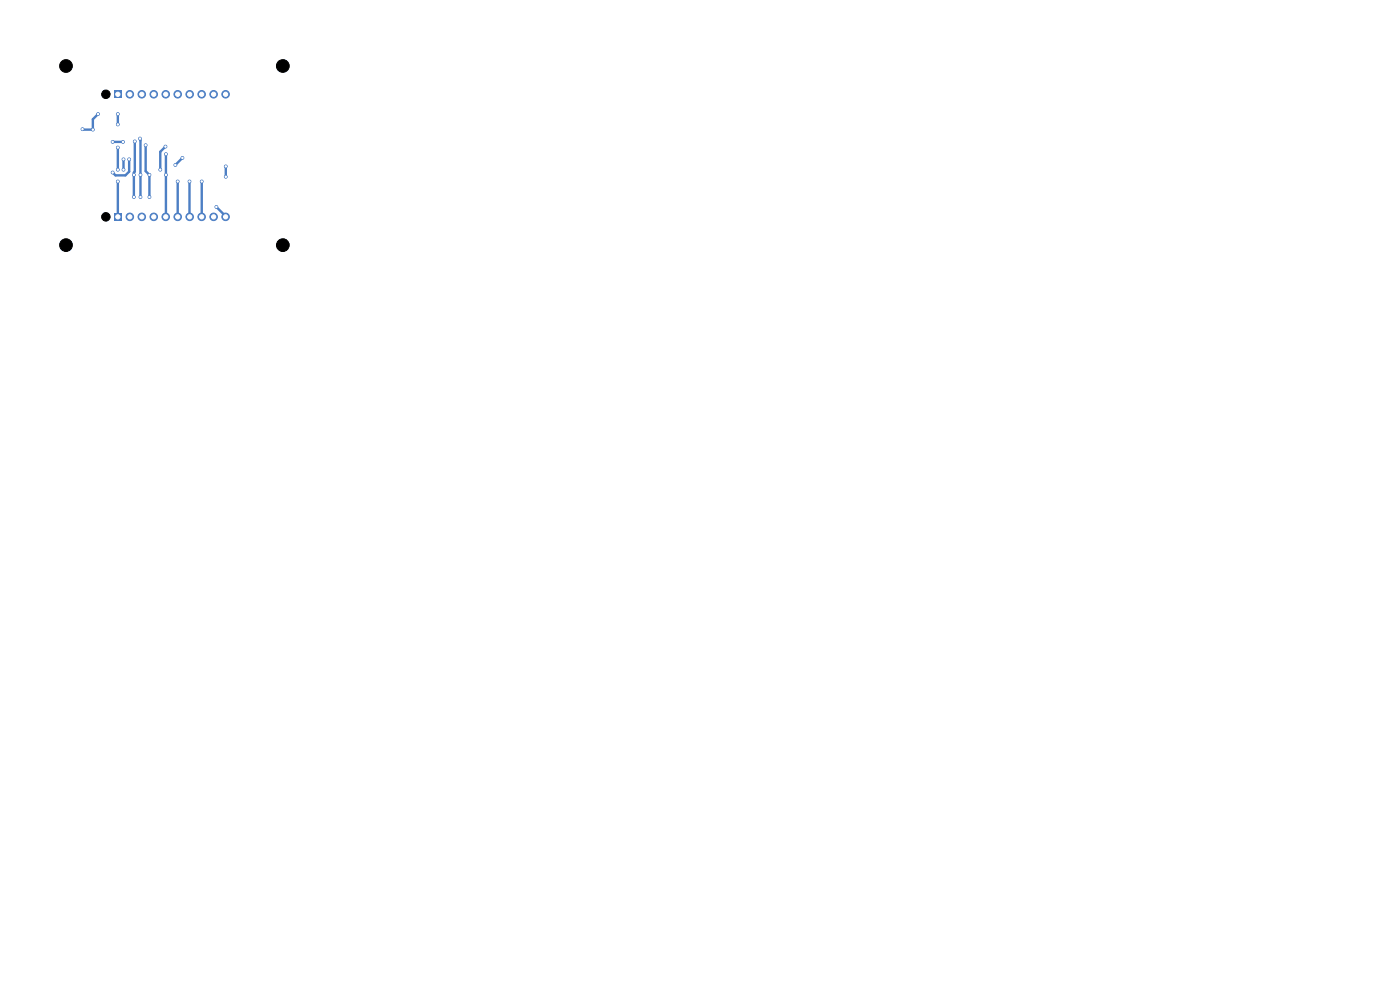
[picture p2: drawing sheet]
<svg xmlns="http://www.w3.org/2000/svg" width="297mm" height="210mm" viewBox="0 0 297 210" stroke-linecap="round" stroke-linejoin="round" font-family="sans-serif">
<path d="M24.2 45.2h1.6v1.6h-1.6z" fill="#4d7fc4"/>
<g fill="#4d7fc4" stroke="#4d7fc4" stroke-width=".21">
<circle cx="27.5" cy="46" r=".8"/>
<circle cx="30.1" cy="46" r=".8"/>
<circle cx="32.6" cy="46" r=".8"/>
<circle cx="35.2" cy="46" r=".8"/>
<circle cx="37.7" cy="46" r=".8"/>
<circle cx="40.2" cy="46" r=".8"/>
<circle cx="42.8" cy="46" r=".8"/>
<circle cx="45.3" cy="46" r=".8"/>
<circle cx="47.9" cy="46" r=".8"/>
</g>
<path d="M24.2 19.2h1.6v1.6h-1.6z" fill="#4d7fc4"/>
<g fill="#4d7fc4" stroke="#4d7fc4" stroke-width=".21">
<circle cx="27.5" cy="20" r=".8"/>
<circle cx="30.1" cy="20" r=".8"/>
<circle cx="32.6" cy="20" r=".8"/>
<circle cx="35.2" cy="20" r=".8"/>
<circle cx="37.7" cy="20" r=".8"/>
<circle cx="40.2" cy="20" r=".8"/>
<circle cx="42.8" cy="20" r=".8"/>
<circle cx="45.3" cy="20" r=".8"/>
<circle cx="47.9" cy="20" r=".8"/>
<circle cx="29.7" cy="29.4" r=".3"/>
<circle cx="29.8" cy="41.8" r=".3"/>
<circle cx="29.8" cy="37.1" r=".3"/>
<circle cx="17.5" cy="27.4" r=".3"/>
<circle cx="19.7" cy="27.5" r=".3"/>
<circle cx="25" cy="31.3" r=".3"/>
<circle cx="25" cy="36" r=".3"/>
<circle cx="20.8" cy="24.2" r=".3"/>
<circle cx="25" cy="38.5" r=".3"/>
<circle cx="25" cy="24.2" r=".3"/>
<circle cx="28.4" cy="37.1" r=".3"/>
<circle cx="28.6" cy="30" r=".3"/>
<circle cx="25" cy="26.4" r=".3"/>
<circle cx="28.4" cy="41.8" r=".3"/>
<circle cx="26.1" cy="30.1" r=".3"/>
<circle cx="31.7" cy="41.8" r=".3"/>
<circle cx="30.9" cy="30.8" r=".3"/>
<circle cx="23.9" cy="30.1" r=".3"/>
<circle cx="31.7" cy="37.1" r=".3"/>
<circle cx="35.2" cy="37.1" r=".3"/>
<circle cx="35.2" cy="32.7" r=".3"/>
<circle cx="35.1" cy="31.1" r=".3"/>
<circle cx="34" cy="36" r=".3"/>
<circle cx="37.7" cy="38.5" r=".3"/>
<circle cx="26.2" cy="33.8" r=".3"/>
<circle cx="26.2" cy="36" r=".3"/>
<circle cx="40.2" cy="38.5" r=".3"/>
<circle cx="38.7" cy="33.5" r=".3"/>
<circle cx="37.2" cy="35" r=".3"/>
<circle cx="23.9" cy="36.6" r=".3"/>
<circle cx="42.8" cy="38.5" r=".3"/>
<circle cx="27.4" cy="33.8" r=".3"/>
<circle cx="47.9" cy="37.5" r=".3"/>
<circle cx="47.9" cy="35.3" r=".3"/>
<circle cx="45.9" cy="43.9" r=".3"/>
</g>
<g fill="none" stroke="#4d7fc4" stroke-width=".51">
<path d="M20.8 24.2l-1.1 1.1v2.2h-2.1M23.9 30.1h2.2M25 24.2v2.2M25 31.3v4.7M25 38.5v7.5M26.2 33.8v2.2M27.4 33.8v2.6l-.8 .8h-2.1l-.6-.6M28.6 30v6.4l-.2 .2v5.2M29.7 29.7l.1 12.1M30.9 30.8v5.5l.8 .8v4.7M35.1 31.1l-1.1 1.1v3.8M35.2 32.7v13.3"/>
<path d="M37.7 38.5v7.5M38.7 33.5l-1.5 1.5M40.2 38.5v7.5M42.8 38.5v7.5M47.9 35.3v2.2M45.9 43.9l2 2"/>
</g>
<g fill="#fff" stroke="#fff" stroke-width=".21">
<circle cx="29.7" cy="29.4" r=".15"/>
<circle cx="29.8" cy="41.8" r=".15"/>
<circle cx="29.8" cy="37.1" r=".15"/>
<circle cx="17.5" cy="27.4" r=".15"/>
<circle cx="19.7" cy="27.5" r=".15"/>
<circle cx="25" cy="31.3" r=".15"/>
<circle cx="25" cy="36" r=".15"/>
<circle cx="20.8" cy="24.2" r=".15"/>
<circle cx="25" cy="38.5" r=".15"/>
<circle cx="25" cy="24.2" r=".15"/>
<circle cx="28.4" cy="37.1" r=".15"/>
<circle cx="28.6" cy="30" r=".15"/>
<circle cx="25" cy="26.4" r=".15"/>
<circle cx="28.4" cy="41.8" r=".15"/>
<circle cx="26.1" cy="30.1" r=".15"/>
<circle cx="31.7" cy="41.8" r=".15"/>
<circle cx="30.9" cy="30.8" r=".15"/>
<circle cx="23.9" cy="30.1" r=".15"/>
<circle cx="31.7" cy="37.1" r=".15"/>
<circle cx="35.2" cy="37.1" r=".15"/>
<circle cx="35.2" cy="32.7" r=".15"/>
<circle cx="35.1" cy="31.1" r=".15"/>
<circle cx="34" cy="36" r=".15"/>
<circle cx="37.7" cy="38.5" r=".15"/>
<circle cx="26.2" cy="33.8" r=".15"/>
<circle cx="26.2" cy="36" r=".15"/>
<circle cx="40.2" cy="38.5" r=".15"/>
<circle cx="38.7" cy="33.5" r=".15"/>
<circle cx="37.2" cy="35" r=".15"/>
<circle cx="23.9" cy="36.6" r=".15"/>
<circle cx="42.8" cy="38.5" r=".15"/>
<circle cx="27.4" cy="33.8" r=".15"/>
<circle cx="47.9" cy="37.5" r=".15"/>
<circle cx="47.9" cy="35.3" r=".15"/>
<circle cx="45.9" cy="43.9" r=".15"/>
<circle cx="25" cy="46" r=".45"/>
<circle cx="27.5" cy="46" r=".45"/>
<circle cx="30.1" cy="46" r=".45"/>
<circle cx="32.6" cy="46" r=".45"/>
<circle cx="35.2" cy="46" r=".45"/>
<circle cx="37.7" cy="46" r=".45"/>
<circle cx="40.2" cy="46" r=".45"/>
<circle cx="42.8" cy="46" r=".45"/>
<circle cx="45.3" cy="46" r=".45"/>
<circle cx="47.9" cy="46" r=".45"/>
<circle cx="25" cy="20" r=".45"/>
<circle cx="27.5" cy="20" r=".45"/>
<circle cx="30.1" cy="20" r=".45"/>
<circle cx="32.6" cy="20" r=".45"/>
<circle cx="35.2" cy="20" r=".45"/>
<circle cx="37.7" cy="20" r=".45"/>
<circle cx="40.2" cy="20" r=".45"/>
<circle cx="42.8" cy="20" r=".45"/>
<circle cx="45.3" cy="20" r=".45"/>
<circle cx="47.9" cy="20" r=".45"/>
</g>
<g fill="#000" stroke="#000" stroke-width=".21">
<circle cx="14" cy="14" r="1.35"/>
<circle cx="22.5" cy="20" r=".9"/>
<circle cx="60" cy="14" r="1.35"/>
<circle cx="14" cy="52" r="1.35"/>
<circle cx="22.5" cy="46" r=".9"/>
<circle cx="60" cy="52" r="1.35"/>
</g>
</svg>
